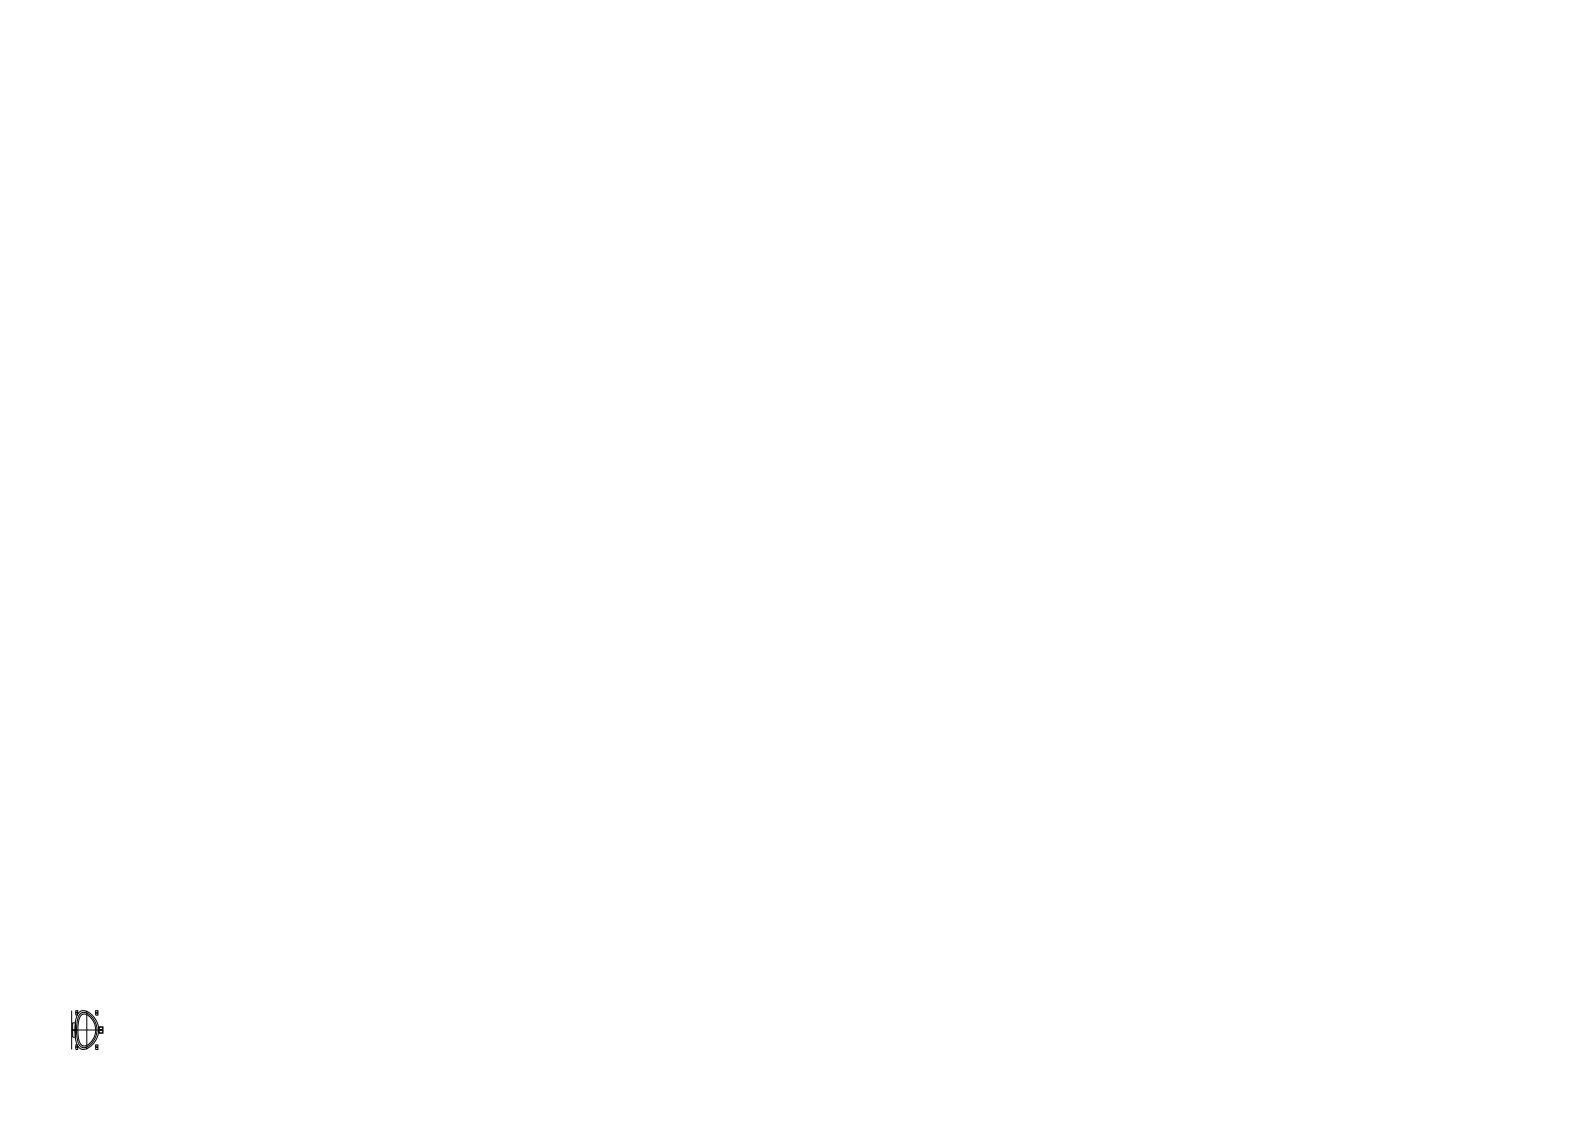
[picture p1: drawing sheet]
<svg xmlns="http://www.w3.org/2000/svg" width="420mm" height="297mm" viewBox="0 0 420 297" stroke-linecap="round" stroke-linejoin="round" font-family="sans-serif">
<defs><g id="words">
<text font-size="2.6" x="18.3" y="273.8">CS</text>
</g></defs>
<!-- layer: WALL_OUTER -->
<path d="M20.8 267.9l.7-.5 .7-.1 1.4 .6 1.6 1.6 .8 2.1v2l-.8 1.7-1.4 1.6-1.5 .7-1-.2-.5-.4-.5-.9-.3-1.3-.2-1.7 .1-2.4 .4-1.8z" fill="none" stroke="#000" stroke-width=".26"/>
<!-- layer: WALL_INNER -->
<path d="M21.2 268.2l.5-.4h.6l1.4 .6 1.3 1.6 .6 1.9-.1 1.8-.6 1.5-1.3 1.3-1.3 .6-.7-.1-.5-.4-.5-1-.3-1.3v-3.8l.3-1.3z" fill="none" stroke="#000" stroke-width=".26"/>
<!-- layer: PLASMA_TARGET -->
<path d="M21.5 268.5l.5-.3 .6 .1 1.1 .6 .9 1.2 .7 1.9-.1 1.4-.6 1.4-1.1 1.4-1.1 .5-.7-.2-.4-.4-.7-2.3 .1-3.3 .3-1.1z" fill="none" stroke="#000" stroke-width=".26"/>
<!-- layer: COILS -->
<path d="M19.2 270.6h.8v3.7h-.8zM20.1 267.3h.4v1.2h-.4zM20.1 276.4h.4v1.2h-.4zM25.3 267.3h.6v1.2h-.6zM25.3 276.4h.6v1.2h-.6zM26.2 271.6h1v1.6h-1z" fill="none" stroke="#000" stroke-width=".26"/>
<!-- layer: COIL_LABELS -->
<g fill="none" stroke="#000" stroke-width=".26">
<path d="M20 267.9v.1M20 277v.1M20.2 267.9h.1M20.2 277h.1M20.3 268l.1-.2-.2 .2M20.3 277l.1-.1-.2 .2M20.5 267.8v.2l.1-.2M20.5 276.9l.1 .2M25.3 267.9v.1M25.3 277v.1M25.5 267.9h.1M25.5 277h.1"/>
<path d="M25.6 267.8l-.1 .2M25.6 276.9l-.1 .2M25.6 267.9l.1 .1M25.6 276.9l.1 .2M25.8 267.8v.2l.1-.2M25.8 276.9l.1 .2M26.4 272.4v.1M26.6 272.4h.1M26.7 272.4l-.1 .1M26.7 272.4l.1 .1M26.7 272.5h.1M27 272.4v.1"/>
</g>
<!-- layer: AXES -->
<path d="M19 272.4h7.1M19 267.3v10.3M23 267.3v10.3" fill="none" stroke="#000" stroke-width=".26"/>
<use href="#words"/>
</svg>
